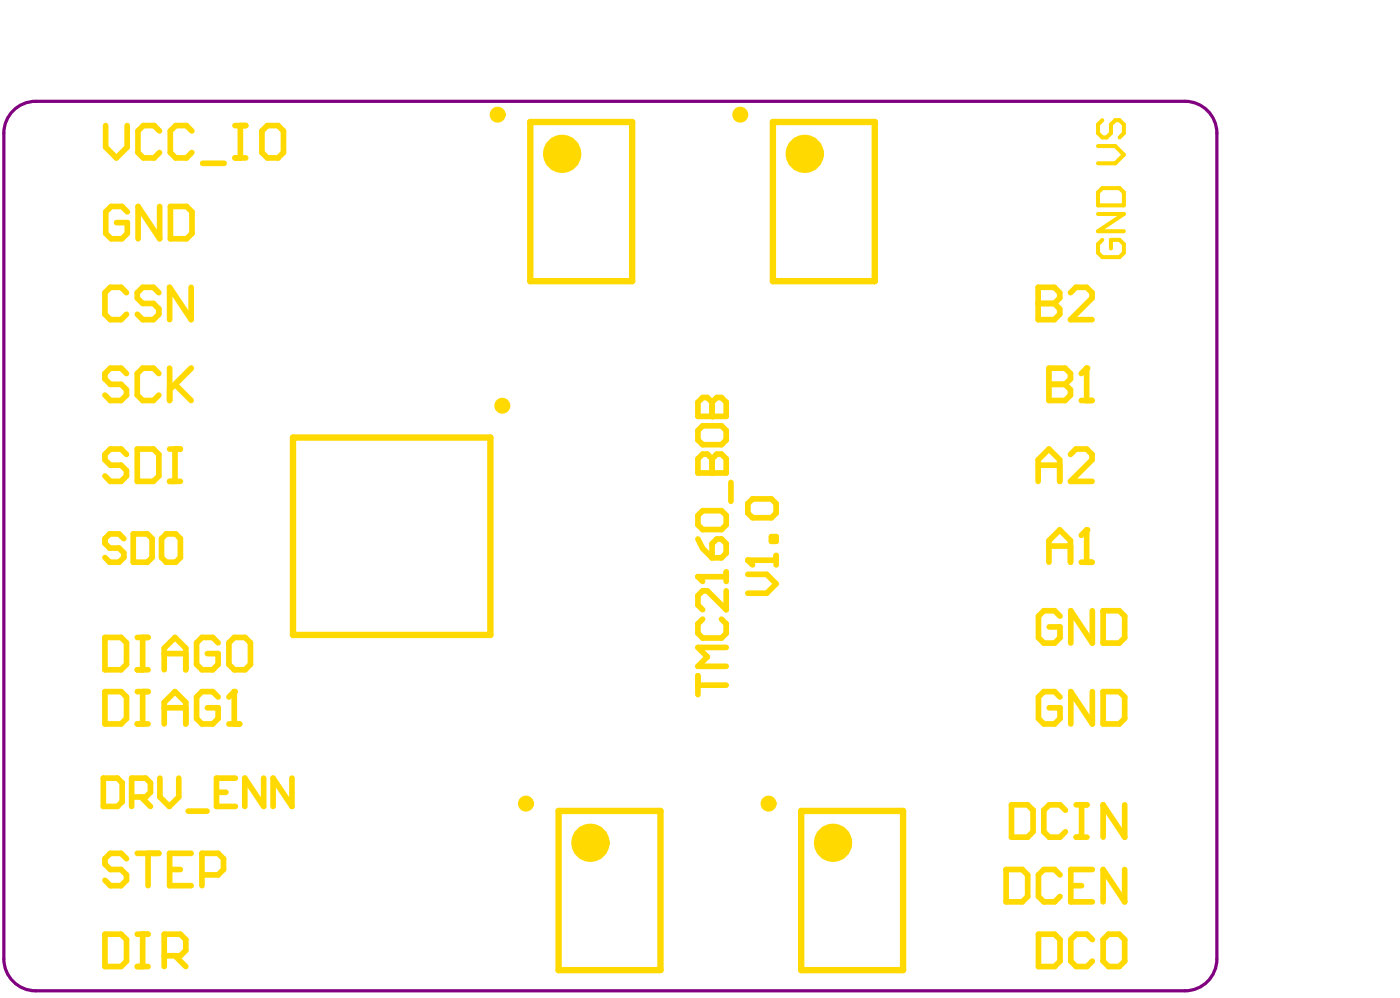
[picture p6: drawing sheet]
<svg xmlns="http://www.w3.org/2000/svg" width="146mm" height="104mm" viewBox="0 0 146 104" stroke-linecap="round" stroke-linejoin="round" font-family="sans-serif">
<path d="M1.4 11.5a3.3 3.3 0 0 1 2.3-.9h119.9a3.3 3.3 0 0 1 3.3 3.3v86.1a3.3 3.3 0 0 1-3.3 3.3h-119.9a3.3 3.3 0 0 1-3.3-3.3v-86.1a3.3 3.3 0 0 1 1-2.4z" fill="none" stroke="#800080" stroke-width=".34"/>
<path d="M55.3 12.7h10.6v16.6h-10.6zM80.6 12.7h10.7v16.6h-10.7zM30.6 45.6h20.6v20.6h-20.6zM58.3 84.6h10.6v16.6h-10.6zM83.6 84.6h10.6v16.6h-10.6z" fill="none" stroke="#ffd900" stroke-width=".66"/>
<path d="M114.5 15.2h1.8l.9 .9-.9 .9h-1.8M115 12.5l-.5 .5v.9l.5 .4h.4l.5-.4v-.9l.4-.5h.5l.4 .5v.9l-.4 .4M114.5 20.1l.5-.5h1.8l.4 .5v1.3h-2.7zM114.5 22.3h2.7l-2.7 1.8h2.7M115 25l-.5 .5v.9l.5 .4h1.8l.4-.4v-.9l-.4-.5h-.9v.9" fill="none" stroke="#ffd900" stroke-width=".42"/>
<path d="M75.8 59.6v1M72.8 70.5v1.9M72.8 71.4h3M72.8 60.1h3M73.3 64.6l-.5 .5v.9l.5 .5h2l.5-.5v-.9l-.5-.5M75.8 61.6v2l-2-2h-.5l-.5 .5v1l.5 .5M75.8 67.5h-3l1 1-1 1h3" fill="none" stroke="#ffd900" stroke-width=".59"/>
<circle cx="72.8" cy="60.1" r=".3" fill="#ffd900"/>
<path d="M72.8 56.2l.5 1 1 1M72.8 49.3h3v-1.5l-.5-.4h-.5l-.5 .4v1.5M72.8 53.7l.5-.4h2l.5 .4v1l-.5 .5h-2l-.5-.5zM74.3 56.7l.5-.5h.5l.5 .5v1l-.5 .5h-1zM76.3 50.3v2M72.8 60.1l.5 .5" fill="none" stroke="#ffd900" stroke-width=".59"/>
<circle cx="74.3" cy="49.3" r=".3" fill="#ffd900"/>
<path d="M72.8 43.4h3v-1.5l-.5-.4h-.5l-.5 .4v1.5M72.8 49.3v-1.5l.5-.4h.5l.5 .4v1.5M72.8 44.9l.5-.5h2l.5 .5v1l-.5 .5h-2l-.5-.5z" fill="none" stroke="#ffd900" stroke-width=".59"/>
<circle cx="74.3" cy="43.4" r=".3" fill="#ffd900"/>
<g fill="none" stroke="#ffd900" stroke-width=".59">
<path d="M72.8 43.4v-1.5l.5-.4h.5l.5 .4v1.5M108.3 50.2v-2.3l1.1-1.1 1.2 1.1v2.3M108.3 48.5h2.3M109.4 58.6v-2.2l1.2-1.1 1.1 1.1v2.2M109.4 56.9h2.3M111.7 47.4l.5-.6h1.2l.5 .6v.5l-2.2 2.3h2.2M112.8 58.6h1.1M113.4 55.3v3.3M110.6 64.3l-.6-.6h-1.1l-.6 .6v2.2l.6 .6h1.1l.6-.6v-1.1h-1.1M110.6 72.7l-.6-.6h-1.1l-.6 .6v2.2l.6 .6h1.1l.6-.6v-1.1h-1.1M114 63.7v3.4l-2.3-3.4v3.4M114 72.1v3.4l-2.3-3.4v3.4"/>
<path d="M115.1 63.7h1.7l.5 .6v2.2l-.5 .6h-1.7zM115.1 72.1h1.7l.5 .6v2.2l-.5 .6h-1.7zM105 90.7h1.6l.6 .5v2.3l-.6 .5h-1.6zM105.5 83.9h1.7l.6 .6v2.2l-.6 .6h-1.7zM108.3 97.4h1.7l.6 .6v2.2l-.6 .6h-1.7zM110.6 91.2l-.6-.5h-1.1l-.6 .5v2.3l.6 .5h1.1l.6-.5M111.1 84.5l-.5-.6h-1.1l-.6 .6v2.2l.6 .6h1.1l.5-.6M111.7 92.4h1.1M112.3 87.3h1.1M112.3 83.9h1.1M112.8 83.9v3.4M114 90.7h-2.3v3.3h2.3"/>
<path d="M114 98l-.6-.6h-1.1l-.6 .6v2.2l.6 .6h1.1l.6-.6M115.1 98l.5-.6h1.2l.5 .6v2.2l-.5 .6h-1.2l-.5-.6zM117.3 83.9v3.4l-2.2-3.4v3.4M117.3 90.7v3.3l-2.2-3.3v3.3"/>
</g>
<circle cx="113.4" cy="55.3" r=".3" fill="#ffd900"/>
<path d="M109.4 38.4v3.4h1.7l.6-.6v-.6l-.6-.5h-1.7M113.4 55.3l-.6 .5" fill="none" stroke="#ffd900" stroke-width=".59"/>
<circle cx="109.4" cy="40.1" r=".3" fill="#ffd900"/>
<path d="M109.4 38.4h1.7l.6 .6v.5l-.6 .6h-1.7M113.4 38.4v3.4M112.8 41.8h1.1" fill="none" stroke="#ffd900" stroke-width=".59"/>
<circle cx="113.4" cy="38.4" r=".3" fill="#ffd900"/>
<path d="M108.3 30v3.3h1.7l.6-.5v-.6l-.6-.6h-1.7M113.4 38.4l-.6 .6" fill="none" stroke="#ffd900" stroke-width=".59"/>
<circle cx="108.3" cy="31.6" r=".3" fill="#ffd900"/>
<path d="M108.3 30h1.7l.6 .5v.6l-.6 .5h-1.7M111.7 30.5l.5-.5h1.2l.5 .5v.6l-2.2 2.2h2.2M78 59.9h2l1 1-1 1h-2M78 58.4h3M81 57.9v1" fill="none" stroke="#ffd900" stroke-width=".59"/>
<circle cx="78" cy="58.4" r=".3" fill="#ffd900"/>
<g fill="none" stroke="#ffd900" stroke-width=".59">
<path d="M11 13.1v2.2l1.1 1.2 1.2-1.2v-2.2M16.6 13.7l-.5-.6h-1.1l-.6 .6v2.2l.6 .6h1.1l.5-.6M20 13.7l-.5-.6h-1.2l-.5 .6v2.2l.5 .6h1.2l.5-.6M21.1 17h2.3M24.5 13.1h1.1M24.5 16.5h1.1M25.1 13.1v3.4M27.3 13.7l.6-.6h1.1l.6 .6v2.2l-.6 .6h-1.1l-.6-.6zM13.2 47.4l-.6-.6h-1.1l-.6 .6v.5l.6 .6h1.1l.6 .6v.5l-.6 .6h-1.1l-.6-.6M14.3 46.8h1.7l.6 .6v2.2l-.6 .6h-1.7zM17.7 46.8h1.1M17.7 50.2h1.1"/>
<path d="M18.3 46.8v3.4M78 58.4l.5 .5M78 52.5l.5-.5h2l.5 .5v1l-.5 .5h-2l-.5-.5zM80.5 56h.5v.5h-.5zM10.9 66.5h1.7l.6 .5v2.3l-.6 .5h-1.7zM10.9 72.1h1.7l.6 .6v2.2l-.6 .6h-1.7zM14.3 69.8h1.1M14.3 66.5h1.1M14.3 75.5h1.1M14.3 72.1h1.1M14.9 66.5v3.3M14.9 72.1v3.4"/>
<path d="M17.1 69.8v-2.2l1.2-1.1 1.1 1.1v2.2M17.1 75.5v-2.3l1.2-1.1 1.1 1.1v2.3M17.1 68.2h2.3M17.1 73.8h2.3M22.8 67l-.6-.5h-1.1l-.6 .5v2.3l.6 .5h1.1l.6-.5v-1.1h-1.2M22.8 72.7l-.6-.6h-1.1l-.6 .6v2.2l.6 .6h1.1l.6-.6v-1.1h-1.2M23.9 67l.5-.5h1.2l.5 .5v2.3l-.5 .5h-1.2l-.5-.5zM23.9 75.5h1.1M24.4 72.1v3.4M10.8 81.1h1.5l.4 .5v2l-.4 .5h-1.5zM10.9 97.4h1.7l.6 .6v2.2l-.6 .6h-1.7zM13.7 83.1h1.5l.5-.5v-1l-.5-.5h-1.5v3"/>
<path d="M14.3 97.4h1.1M14.7 83.1l1 1M14.9 97.4v3.4M16.7 81.1v2l1 1 1-1v-2M17.1 99.7h1.7l.6-.6v-1.1l-.6-.6h-1.7v3.4M18.3 99.7l1.1 1.1M19.6 84.6h2M22.6 82.6h1M24.6 81.1h-2v3h2M27.5 81.1v3l-2-3v3M30.5 81.1v3l-2-3v3M14.3 100.8h1.1"/>
</g>
<circle cx="24.4" cy="72.1" r=".3" fill="#ffd900"/>
<g fill="none" stroke="#ffd900" stroke-width=".59">
<path d="M13.2 30.5l-.6-.5h-1.1l-.6 .5v2.3l.6 .5h1.1l.6-.5M13.2 39l-.6-.6h-1.1l-.6 .6v.5l.6 .6h1.1l.6 .5v.6l-.6 .6h-1.1l-.6-.6M13.3 22.1l-.6-.6h-1.1l-.6 .6v2.2l.6 .6h1.1l.6-.6v-1.1h-1.1M16.6 39l-.6-.6h-1.1l-.6 .6v2.2l.6 .6h1.1l.6-.6M16.6 30.5l-.6-.5h-1.1l-.6 .5v.6l.6 .5h1.1l.6 .6v.6l-.6 .5h-1.1l-.6-.5M16.7 21.5v3.4l-2.3-3.4v3.4M17.7 38.4v3.4M17.8 21.5h1.7l.5 .6v2.2l-.5 .6h-1.7zM19.9 30v3.3l-2.2-3.3v3.3M19.9 38.4l-2.2 2.2M12.9 56.2l-.5-.5h-1l-.5 .5v.5l.5 .5h1l.5 .4v.5l-.5 .5h-1l-.5-.5M13.9 55.7h1.5l.5 .5v1.9l-.5 .5h-1.5z"/>
<path d="M16.9 56.2l.4-.5h1l.5 .5v1.9l-.5 .5h-1l-.4-.5zM18.3 40.1l1.6 1.7M24.4 72.1l-.5 .6M13.2 89.5l-.6-.5h-1.1l-.6 .5v.6l.6 .6h1.1l.6 .5v.6l-.6 .6h-1.1l-.6-.6M14.3 89h2.3M15.4 89v3.4M17.7 90.7h1.1M19.9 89h-2.2v3.4h2.2M21.1 91.2h1.7l.5-.5v-1.2l-.5-.5h-1.7v3.4"/>
</g>
<g fill="none" stroke="#ffd900" stroke-width=".83">
<circle cx="51.9" cy="12" r=".42"/>
<circle cx="77.2" cy="12" r=".42"/>
<circle cx="52.4" cy="42.3" r=".42"/>
<circle cx="54.9" cy="83.8" r=".42"/>
<circle cx="80.2" cy="83.8" r=".42"/>
</g>
<g fill="none" stroke="#ffd900" stroke-width="2">
<circle cx="58.6" cy="16" r="1"/>
<circle cx="84" cy="16" r="1"/>
<circle cx="61.6" cy="87.9" r="1"/>
<circle cx="86.9" cy="87.9" r="1"/>
</g>
</svg>
